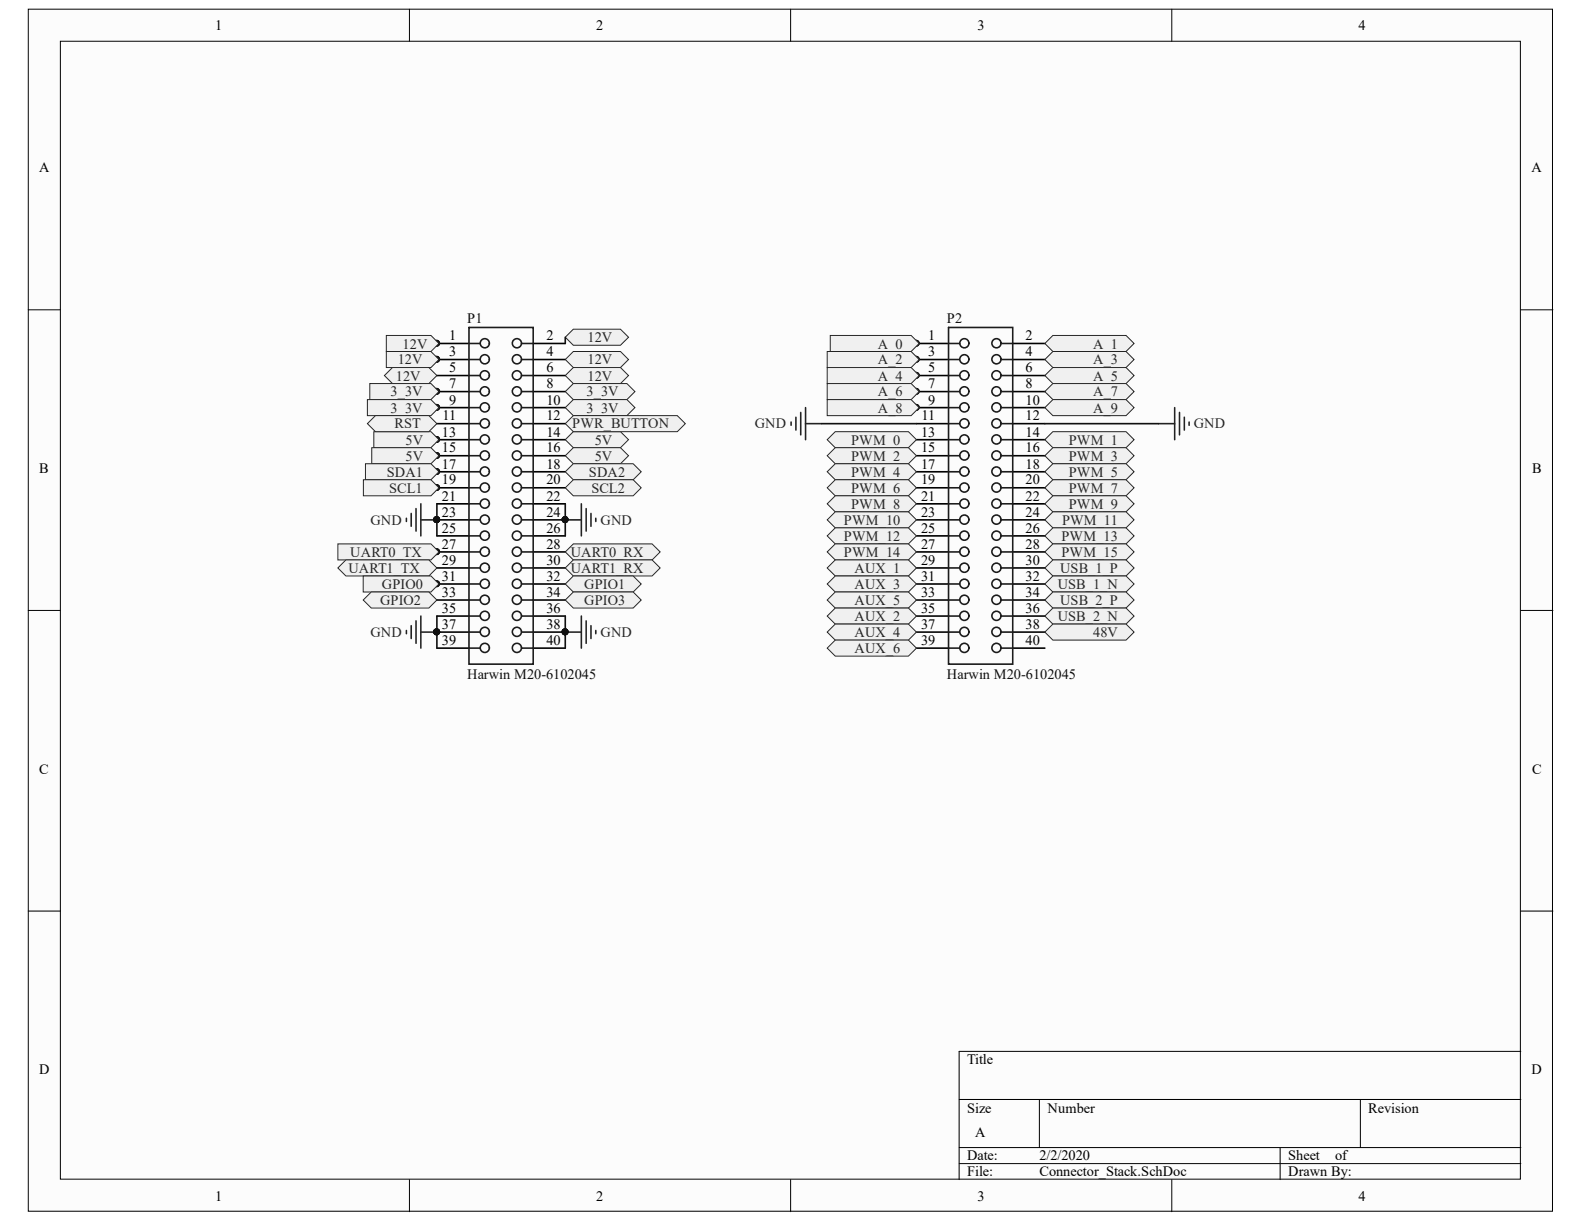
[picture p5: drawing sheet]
<svg xmlns="http://www.w3.org/2000/svg" width="279mm" height="216mm" viewBox="0 0 279 216" stroke-linecap="round" stroke-linejoin="round" font-family="sans-serif">
<defs><g id="words">
<g font-size="2.5">
<text x="38" y="5.3">1</text>
<text x="105.2" y="5.3">2</text>
<text x="172.4" y="5.3">3</text>
<text x="239.7" y="5.3">4</text>
<text x="6.9" y="30.4">A</text>
<text x="270.2" y="30.4">A</text>
<text x="79.2" y="60">1</text>
<text x="79.2" y="65.7">5</text>
<text x="79.2" y="62.8">3</text>
<text x="96.4" y="60">2</text>
<text x="96.4" y="65.7">6</text>
<text x="96.4" y="62.8">4</text>
<text x="163.7" y="60">1</text>
<text x="163.7" y="65.7">5</text>
<text x="163.7" y="62.8">3</text>
<text x="180.9" y="60">2</text>
<text x="180.9" y="65.7">6</text>
<text x="180.9" y="62.8">4</text>
<text x="79.2" y="68.5">7</text>
<text x="79.2" y="71.4">9</text>
<text x="96.4" y="68.5">8</text>
<text x="96.4" y="71.4">10</text>
<text x="163.7" y="68.5">7</text>
<text x="163.7" y="71.4">9</text>
<text x="180.9" y="68.5">8</text>
<text x="180.9" y="71.4">10</text>
<text x="77.9" y="77">13</text>
<text x="78" y="74.1">11</text>
<text x="96.4" y="74.1">12</text>
<text x="96.4" y="77">14</text>
<text x="162.5" y="77">13</text>
<text x="162.6" y="74.1">11</text>
<text x="180.9" y="74.1">12</text>
<text x="180.9" y="77">14</text>
<text x="6.9" y="83.4">B</text>
<text x="77.9" y="79.8">15</text>
<text x="77.9" y="82.7">17</text>
<text x="96.4" y="79.8">16</text>
<text x="96.4" y="82.7">18</text>
<text x="162.5" y="79.8">15</text>
<text x="162.5" y="82.7">17</text>
<text x="180.9" y="79.8">16</text>
<text x="180.9" y="82.7">18</text>
<text x="270.3" y="83.4">B</text>
<text x="77.9" y="85.5">19</text>
<text x="77.9" y="88.3">21</text>
<text x="96.4" y="85.5">20</text>
<text x="96.4" y="88.3">22</text>
<text x="162.5" y="85.5">19</text>
<text x="162.5" y="88.3">21</text>
<text x="180.9" y="85.5">20</text>
<text x="180.9" y="88.3">22</text>
<text x="77.9" y="91.1">23</text>
<text x="77.9" y="94">25</text>
<text x="96.4" y="91.1">24</text>
<text x="96.4" y="94">26</text>
<text x="162.5" y="91.1">23</text>
<text x="162.5" y="94">25</text>
<text x="180.9" y="91.1">24</text>
<text x="180.9" y="94">26</text>
<text x="77.9" y="96.8">27</text>
<text x="77.9" y="99.6">29</text>
<text x="96.4" y="96.8">28</text>
<text x="96.4" y="99.6">30</text>
<text x="162.5" y="96.8">27</text>
<text x="162.5" y="99.6">29</text>
<text x="180.9" y="96.8">28</text>
<text x="180.9" y="99.6">30</text>
<text x="77.9" y="102.4">31</text>
<text x="77.9" y="105.3">33</text>
<text x="96.4" y="102.4">32</text>
<text x="96.4" y="105.3">34</text>
<text x="162.5" y="102.4">31</text>
<text x="162.5" y="105.3">33</text>
<text x="180.9" y="102.4">32</text>
<text x="180.9" y="105.3">34</text>
<text x="77.9" y="108.1">35</text>
<text x="77.9" y="111">37</text>
<text x="77.9" y="113.7">39</text>
<text x="96.4" y="108.1">36</text>
<text x="96.4" y="111">38</text>
<text x="96.4" y="113.7">40</text>
<text x="162.5" y="108.1">35</text>
<text x="162.5" y="111">37</text>
<text x="162.5" y="113.7">39</text>
<text x="180.9" y="108.1">36</text>
<text x="180.9" y="111">38</text>
<text x="180.9" y="113.7">40</text>
<text x="6.9" y="136.5">C</text>
<text x="270.3" y="136.5">C</text>
<text x="6.9" y="189.5">D</text>
<text x="170.6" y="187.7">Title</text>
<text x="270.2" y="189.5">D</text>
<text x="170.6" y="196.3">Size</text>
<text x="184.8" y="196.3">Number</text>
<text x="241.3" y="196.3">Revision</text>
<text x="172" y="200.5">A</text>
<text x="170.6" y="204.7">Date:</text>
<text x="170.6" y="207.5">File:</text>
<text x="183.4" y="204.7">2/2/2020</text>
<text x="183.4" y="207.5">Connector_Stack.SchDoc</text>
<text x="227.2" y="204.7">Sheet</text>
<text x="227.2" y="207.5">Drawn By:</text>
<text x="235.5" y="204.7">of</text>
<text x="38" y="211.8">1</text>
<text x="105.2" y="211.8">2</text>
<text x="172.4" y="211.8">3</text>
<text x="239.7" y="211.8">4</text>
</g>
<g font-size="2.5" fill="#0e0e0e">
<text x="82.4" y="56.9">P1</text>
<text x="167" y="56.9">P2</text>
<text x="82.4" y="119.7">Harwin M20-6102045</text>
<text x="167" y="119.7">Harwin M20-6102045</text>
</g>
<g font-size="2.5" fill="#262626">
<text x="70.2" y="64.3">12V</text>
<text x="71" y="61.5">12V</text>
<text x="103.6" y="60.3">12V</text>
<text x="103.6" y="64.3">12V</text>
<text x="154.9" y="61.5">A_0</text>
<text x="154.9" y="64.3">A_2</text>
<text x="192.8" y="61.5">A_1</text>
<text x="192.8" y="64.3">A_3</text>
<text x="68.9" y="69.9">3_3V</text>
<text x="69.8" y="67.1">12V</text>
<text x="103.5" y="69.9">3_3V</text>
<text x="103.6" y="67.1">12V</text>
<text x="154.9" y="67.1">A_4</text>
<text x="154.9" y="69.9">A_6</text>
<text x="192.8" y="67.1">A_5</text>
<text x="192.8" y="69.9">A_7</text>
<text x="68.9" y="72.8">3_3V</text>
<text x="69.6" y="75.6">RST</text>
<text x="100.9" y="75.6">PWR_BUTTON</text>
<text x="103.5" y="72.8">3_3V</text>
<text x="133.1" y="75.6">GND</text>
<text x="154.9" y="72.8">A_8</text>
<text x="192.8" y="72.8">A_9</text>
<text x="210.6" y="75.6">GND</text>
<text x="71.5" y="78.5">5V</text>
<text x="71.5" y="81.2">5V</text>
<text x="104.9" y="78.5">5V</text>
<text x="104.9" y="81.2">5V</text>
<text x="150.1" y="78.5">PWM_0</text>
<text x="150.1" y="81.2">PWM_2</text>
<text x="188.5" y="78.5">PWM_1</text>
<text x="188.5" y="81.2">PWM_3</text>
<text x="68.2" y="84.1">SDA1</text>
<text x="68.6" y="86.9">SCL1</text>
<text x="103.9" y="84.1">SDA2</text>
<text x="104.3" y="86.9">SCL2</text>
<text x="150.1" y="84.1">PWM_4</text>
<text x="150.1" y="86.9">PWM_6</text>
<text x="150.1" y="89.8">PWM_8</text>
<text x="188.5" y="84.1">PWM_5</text>
<text x="188.5" y="86.9">PWM_7</text>
<text x="188.5" y="89.8">PWM_9</text>
<text x="65.3" y="92.6">GND</text>
<text x="105.9" y="92.6">GND</text>
<text x="148.9" y="92.6">PWM_10</text>
<text x="148.9" y="95.4">PWM_12</text>
<text x="187.2" y="95.4">PWM_13</text>
<text x="187.3" y="92.6">PWM_11</text>
<text x="61.5" y="101.1">UART1_TX</text>
<text x="61.8" y="98.2">UART0_TX</text>
<text x="100.7" y="98.2">UART0_RX</text>
<text x="100.7" y="101.1">UART1_RX</text>
<text x="148.9" y="98.2">PWM_14</text>
<text x="150.7" y="101.1">AUX_1</text>
<text x="187" y="101.1">USB_1_P</text>
<text x="187.2" y="98.2">PWM_15</text>
<text x="67" y="106.7">GPIO2</text>
<text x="67.4" y="103.9">GPIO0</text>
<text x="103" y="103.9">GPIO1</text>
<text x="103" y="106.7">GPIO3</text>
<text x="150.7" y="103.9">AUX_3</text>
<text x="150.7" y="106.7">AUX_5</text>
<text x="186.6" y="103.9">USB_1_N</text>
<text x="187" y="106.7">USB_2_P</text>
<text x="65.3" y="112.4">GND</text>
<text x="105.9" y="112.4">GND</text>
<text x="150.7" y="109.5">AUX_2</text>
<text x="150.7" y="112.4">AUX_4</text>
<text x="186.6" y="109.5">USB_2_N</text>
<text x="192.8" y="112.4">48V</text>
<text x="150.7" y="115.2">AUX_6</text>
</g>
</g></defs>
<g fill="#fcfcfc" stroke="#000" stroke-width=".18">
<path d="M5 1.6h268.8v212h-268.8z"/>
<path d="M10.6 7.3h257.6v200.7h-257.6z"/>
</g>
<g fill="none" stroke="#000" stroke-width=".18">
<path d="M72.2 1.6v5.7M139.5 1.6v5.7M206.7 1.6v5.7M5 54.6h5.6M268.3 54.6h5.6M5 107.7h5.6M268.3 107.7h5.6M5 160.7h5.6M268.3 160.7h5.6M169.2 193.9h99.1M183.3 193.9v8.5M240 193.9v8.5"/>
<path d="M268.3 185.5h-99.1v22.6M72.2 208.1v5.6M139.5 208.1v5.6M169.2 202.4h99.1M169.2 205.2h99.1M206.7 208.1v5.6M225.8 202.4v5.7"/>
</g>
<g fill="none" stroke="#000" stroke-width=".28">
<path d="M77.1 60.6h5.6M77.1 66.2h5.6M77.1 63.4h5.6M77.1 69.1h5.6M77.1 71.9h5.6M77.1 74.7h5.6M77.1 77.6h5.6M94 60.6h5.7M94 66.2h5.7M94 63.4h5.7M94 69.1h5.7M94 71.9h5.7"/>
<path d="M94 74.7h5.7M94 77.6h5.7M77.1 80.4h5.6M77.1 83.2h5.6M77.1 86h5.6M77.1 88.9h5.6M77.1 91.7h5.6M77.1 94.5h5.6M77.1 97.4h5.6M94 80.4h5.7M94 83.2h5.7M94 86h5.7"/>
<path d="M94 88.9h5.7M94 91.7h5.7M94 94.5h5.7M94 97.4h5.7M77.1 100.2h5.6M77.1 103h5.6M77.1 105.8h5.6M77.1 108.7h5.6M77.1 111.5h5.6M77.1 114.3h5.6M94 100.2h5.7M94 103h5.7"/>
<path d="M94 105.8h5.7M94 108.7h5.7M94 111.5h5.7M94 114.3h5.7"/>
</g>
<g fill="#0e0e0e" stroke="#0e0e0e" stroke-width=".18">
<circle cx="77" cy="60.5" r=".52"/>
<circle cx="77" cy="63.4" r=".52"/>
<circle cx="77" cy="69" r=".52"/>
<circle cx="77" cy="71.9" r=".52"/>
<circle cx="77" cy="77.5" r=".52"/>
<circle cx="77" cy="80.3" r=".52"/>
<circle cx="77" cy="83.2" r=".52"/>
<circle cx="77" cy="86" r=".52"/>
<circle cx="77" cy="91.7" r=".52"/>
<circle cx="99.7" cy="91.7" r=".52"/>
<circle cx="77" cy="97.3" r=".52"/>
<circle cx="77" cy="103" r=".52"/>
<circle cx="77" cy="111.5" r=".52"/>
<circle cx="99.7" cy="111.5" r=".52"/>
</g>
<g fill="none" stroke="#1c1c1c" stroke-width=".28">
<path d="M82.7 57.8h11.3v59.4h-11.3zM82.7 60.6h2M82.7 63.4h2M82.7 66.2h2M82.7 69.1h2M92.1 60.6h1.9M92.1 63.4h1.9M92.1 66.2h1.9M92.1 69.1h1.9"/>
<circle cx="85.5" cy="60.5" r=".81"/>
<circle cx="91.2" cy="60.5" r=".81"/>
</g>
<circle cx="85.5" cy="63.4" r=".81" fill="#fefefe" stroke="#1c1c1c" stroke-width=".28"/>
<g fill="none" stroke="#1c1c1c" stroke-width=".28">
<path d="M167.3 57.8h11.3v59.4h-11.3zM82.7 71.9h2M82.7 74.7h2M82.7 77.6h2M92.1 71.9h1.9M92.1 74.7h1.9M92.1 77.6h1.9M167.3 60.6h2M167.3 63.4h2M167.3 66.2h2M167.3 69.1h2M176.7 60.6h1.9"/>
<path d="M176.7 63.4h1.9M176.7 66.2h1.9M176.7 69.1h1.9M82.7 80.4h2M82.7 83.2h2M82.7 86h2M82.7 88.9h2M82.7 91.7h2M82.7 94.5h2M82.7 97.4h2M92.1 80.4h1.9M92.1 83.2h1.9"/>
<path d="M92.1 86h1.9M92.1 88.9h1.9M92.1 91.7h1.9M92.1 94.5h1.9M92.1 97.4h1.9M82.7 100.2h2M82.7 103h2M82.7 105.8h2M82.7 108.7h2M82.7 111.5h2M82.7 114.3h2M92.1 100.2h1.9"/>
<path d="M92.1 103h1.9M92.1 105.8h1.9M92.1 108.7h1.9M92.1 111.5h1.9M92.1 114.3h1.9"/>
<circle cx="85.5" cy="69" r=".81"/>
<circle cx="85.5" cy="74.7" r=".81"/>
<circle cx="85.5" cy="77.5" r=".81"/>
<circle cx="85.5" cy="66.2" r=".81"/>
<circle cx="85.5" cy="71.9" r=".81"/>
<circle cx="91.2" cy="63.4" r=".81"/>
<circle cx="91.2" cy="74.7" r=".81"/>
<circle cx="91.2" cy="69" r=".81"/>
<circle cx="91.2" cy="77.5" r=".81"/>
<circle cx="91.2" cy="66.2" r=".81"/>
<circle cx="91.2" cy="71.9" r=".81"/>
<circle cx="170.1" cy="60.5" r=".81"/>
<circle cx="175.8" cy="60.5" r=".81"/>
<circle cx="85.5" cy="94.5" r=".81"/>
<circle cx="85.5" cy="91.7" r=".81"/>
<circle cx="85.5" cy="83.2" r=".81"/>
<circle cx="85.5" cy="86" r=".81"/>
<circle cx="85.5" cy="88.8" r=".81"/>
<circle cx="85.5" cy="80.3" r=".81"/>
<circle cx="85.5" cy="97.3" r=".81"/>
<circle cx="91.2" cy="94.5" r=".81"/>
<circle cx="91.2" cy="91.7" r=".81"/>
<circle cx="91.2" cy="83.2" r=".81"/>
<circle cx="91.2" cy="86" r=".81"/>
<circle cx="91.2" cy="88.8" r=".81"/>
<circle cx="91.2" cy="80.3" r=".81"/>
<circle cx="91.2" cy="97.3" r=".81"/>
<circle cx="85.5" cy="100.1" r=".81"/>
<circle cx="85.5" cy="105.8" r=".81"/>
<circle cx="85.5" cy="108.6" r=".81"/>
<circle cx="85.5" cy="114.3" r=".81"/>
<circle cx="85.5" cy="103" r=".81"/>
<circle cx="85.5" cy="111.5" r=".81"/>
<circle cx="91.2" cy="105.8" r=".81"/>
<circle cx="91.2" cy="100.1" r=".81"/>
<circle cx="91.2" cy="108.6" r=".81"/>
<circle cx="91.2" cy="114.3" r=".81"/>
<circle cx="91.2" cy="103" r=".81"/>
<circle cx="91.2" cy="111.5" r=".81"/>
</g>
<g fill="#0e0e0e" stroke="#0e0e0e" stroke-width=".18">
<circle cx="77" cy="60.5" r=".52"/>
<circle cx="77" cy="63.4" r=".52"/>
<circle cx="77" cy="69" r=".52"/>
<circle cx="77" cy="71.9" r=".52"/>
<circle cx="77" cy="77.5" r=".52"/>
<circle cx="77" cy="80.3" r=".52"/>
<circle cx="77" cy="83.2" r=".52"/>
<circle cx="77" cy="86" r=".52"/>
<circle cx="77" cy="91.7" r=".52"/>
<circle cx="99.7" cy="91.7" r=".52"/>
<circle cx="77" cy="97.3" r=".52"/>
<circle cx="77" cy="103" r=".52"/>
<circle cx="77" cy="111.5" r=".52"/>
<circle cx="99.7" cy="111.5" r=".52"/>
<circle cx="161.6" cy="60.5" r=".52"/>
<circle cx="161.6" cy="66.2" r=".52"/>
<circle cx="161.6" cy="63.4" r=".52"/>
<circle cx="161.6" cy="69" r=".52"/>
<circle cx="161.6" cy="71.9" r=".52"/>
</g>
<g fill="none" stroke="#000" stroke-width=".28">
<path d="M161.7 60.6h5.6M161.7 66.2h5.6M161.7 63.4h5.6M161.7 69.1h5.6M161.7 71.9h5.6M161.7 74.7h5.6M161.7 77.6h5.6M178.6 60.6h5.7M178.6 66.2h5.7M178.6 63.4h5.7M178.6 69.1h5.7M178.6 71.9h5.7"/>
<path d="M178.6 74.7h5.7M178.6 77.6h5.7M161.7 80.4h5.6M161.7 83.2h5.6M161.7 86h5.6M161.7 88.9h5.6M161.7 91.7h5.6M161.7 94.5h5.6M161.7 97.4h5.6M178.6 80.4h5.7M178.6 83.2h5.7M178.6 86h5.7"/>
<path d="M178.6 88.9h5.7M178.6 91.7h5.7M178.6 94.5h5.7M178.6 97.4h5.7M161.7 100.2h5.6M161.7 103h5.6M161.7 105.8h5.6M161.7 108.7h5.6M161.7 111.5h5.6M161.7 114.3h5.6M178.6 100.2h5.7M178.6 103h5.7"/>
<path d="M178.6 105.8h5.7M178.6 108.7h5.7M178.6 111.5h5.7M178.6 114.3h5.7"/>
</g>
<circle cx="170.1" cy="63.4" r=".81" fill="#fefefe" stroke="#1c1c1c" stroke-width=".28"/>
<g fill="none" stroke="#1c1c1c" stroke-width=".28">
<path d="M167.3 71.9h2M167.3 74.7h2M167.3 77.6h2M176.7 71.9h1.9M176.7 74.7h1.9M176.7 77.6h1.9M167.3 80.4h2M167.3 83.2h2M167.3 86h2M167.3 88.9h2M167.3 91.7h2M167.3 94.5h2"/>
<path d="M167.3 97.4h2M176.7 80.4h1.9M176.7 83.2h1.9M176.7 86h1.9M176.7 88.9h1.9M176.7 91.7h1.9M176.7 94.5h1.9M176.7 97.4h1.9M167.3 100.2h2M167.3 103h2M167.3 105.8h2M167.3 108.7h2"/>
<path d="M167.3 111.5h2M167.3 114.3h2M176.7 100.2h1.9M176.7 103h1.9M176.7 105.8h1.9M176.7 108.7h1.9M176.7 111.5h1.9M176.7 114.3h1.9"/>
<circle cx="170.1" cy="69" r=".81"/>
<circle cx="170.1" cy="74.7" r=".81"/>
<circle cx="170.1" cy="77.5" r=".81"/>
<circle cx="170.1" cy="66.2" r=".81"/>
<circle cx="170.1" cy="71.9" r=".81"/>
<circle cx="175.8" cy="63.4" r=".81"/>
<circle cx="175.8" cy="74.7" r=".81"/>
<circle cx="175.8" cy="69" r=".81"/>
<circle cx="175.8" cy="77.5" r=".81"/>
<circle cx="175.8" cy="66.2" r=".81"/>
<circle cx="175.8" cy="71.9" r=".81"/>
<circle cx="170.1" cy="94.5" r=".81"/>
<circle cx="170.1" cy="91.7" r=".81"/>
<circle cx="170.1" cy="83.2" r=".81"/>
<circle cx="170.1" cy="86" r=".81"/>
<circle cx="170.1" cy="88.8" r=".81"/>
<circle cx="170.1" cy="80.3" r=".81"/>
<circle cx="170.1" cy="97.3" r=".81"/>
<circle cx="175.8" cy="94.5" r=".81"/>
<circle cx="175.8" cy="91.7" r=".81"/>
<circle cx="175.8" cy="83.2" r=".81"/>
<circle cx="175.8" cy="86" r=".81"/>
<circle cx="175.8" cy="88.8" r=".81"/>
<circle cx="175.8" cy="80.3" r=".81"/>
<circle cx="175.8" cy="97.3" r=".81"/>
<circle cx="170.1" cy="100.1" r=".81"/>
<circle cx="170.1" cy="105.8" r=".81"/>
<circle cx="170.1" cy="108.6" r=".81"/>
<circle cx="170.1" cy="114.3" r=".81"/>
<circle cx="170.1" cy="103" r=".81"/>
<circle cx="170.1" cy="111.5" r=".81"/>
<circle cx="175.8" cy="105.8" r=".81"/>
<circle cx="175.8" cy="100.1" r=".81"/>
<circle cx="175.8" cy="108.6" r=".81"/>
<circle cx="175.8" cy="114.3" r=".81"/>
<circle cx="175.8" cy="103" r=".81"/>
<circle cx="175.8" cy="111.5" r=".81"/>
</g>
<g fill="#0e0e0e" stroke="#0e0e0e" stroke-width=".18">
<circle cx="161.6" cy="60.5" r=".52"/>
<circle cx="161.6" cy="66.2" r=".52"/>
<circle cx="161.6" cy="63.4" r=".52"/>
<circle cx="161.6" cy="69" r=".52"/>
<circle cx="161.6" cy="71.9" r=".52"/>
</g>
<g fill="#f0f0f0" stroke="#262626" stroke-width=".18">
<path d="M68.1 59.2h7.9l1.4 1.4-1.4 1.4h-7.9z" fill-rule="evenodd"/>
<path d="M99.7 59.5l1.4-1.4h8.3l1.5 1.4-1.5 1.4h-8.3z" fill-rule="evenodd"/>
<path d="M99.7 63.4l1.4-1.4h8.3l1.5 1.4-1.5 1.4h-8.3z" fill-rule="evenodd"/>
<path d="M68.1 62h7.9l1.4 1.4-1.4 1.4h-7.9z" fill-rule="evenodd"/>
<path d="M99.7 66.2l1.4-1.4h8.3l1.5 1.4-1.5 1.5h-8.3z" fill-rule="evenodd"/>
<path d="M67.8 66.2l1.4-1.4h6.4l1.5 1.4-1.5 1.5h-6.4z" fill-rule="evenodd"/>
<path d="M99.7 77.6l1.4-1.5h8.3l1.5 1.5-1.5 1.4h-8.3z" fill-rule="evenodd"/>
<path d="M99.7 80.4l1.4-1.4h8.3l1.5 1.4-1.5 1.4h-8.3z" fill-rule="evenodd"/>
<path d="M65.9 76.1h10.1l1.4 1.5-1.4 1.4h-10.1z" fill-rule="evenodd"/>
<path d="M65.6 79h10.4l1.4 1.4-1.4 1.4h-10.4z" fill-rule="evenodd"/>
</g>
<g fill="none" stroke="#262626" stroke-width=".28">
<path d="M71.7 91.4v.6M72.5 90.6v2.2M73.4 89.7v4M74.2 88.9v5.6M74.2 91.7h2.9M99.7 91.7h2.8M102.5 88.9v5.6M103.4 89.7v4M104.2 90.6v2.2M105.1 91.4v.6M71.7 111.2v.6M72.5 110.4v2.2"/>
<path d="M73.4 109.5v4M74.2 111.5h2.9M74.2 108.7v5.6M99.7 111.5h2.8M102.5 108.7v5.6M103.4 109.5v4M104.2 110.4v2.2M105.1 111.2v.6"/>
</g>
<g fill="#0e0e0e" stroke="#0e0e0e" stroke-width=".18">
<circle cx="99.7" cy="111.5" r=".52"/>
<circle cx="77" cy="111.5" r=".52"/>
<circle cx="99.7" cy="91.7" r=".52"/>
<circle cx="77" cy="91.7" r=".52"/>
</g>
<path d="M77.1 88.9v5.6M99.7 88.9v5.6M77.1 108.7v5.6M99.7 108.7v5.6" fill="none" stroke="#0e0e0e" stroke-width=".28"/>
<g fill="#f0f0f0" stroke="#262626" stroke-width=".18">
<path d="M65.2 67.7h10.8l1.4 1.4-1.4 1.4h-10.8z" fill-rule="evenodd"/>
<path d="M99.7 69.1l1.4-1.4h9.5l1.4 1.4-1.4 1.4h-9.5z" fill-rule="evenodd"/>
<path d="M99.7 71.9l1.4-1.4h9.5l1.4 1.4-1.4 1.4h-9.5z" fill-rule="evenodd"/>
<path d="M64.8 70.5h11.2l1.4 1.4-1.4 1.4h-11.2z" fill-rule="evenodd"/>
<path d="M64.5 81.8h11.5l1.4 1.4-1.4 1.4h-11.5z" fill-rule="evenodd"/>
<path d="M64.1 84.6h11.9l1.4 1.4-1.4 1.5h-11.9z" fill-rule="evenodd"/>
<path d="M99.7 83.2l1.4-1.4h10.6l1.4 1.4-1.4 1.4h-10.6z" fill-rule="evenodd"/>
<path d="M99.7 86l1.4-1.4h10.6l1.4 1.4-1.4 1.5h-10.6z" fill-rule="evenodd"/>
<path d="M59.6 95.9h16.4l1.4 1.5-1.4 1.4h-16.4z" fill-rule="evenodd"/>
<path d="M59.6 100.2l1.4-1.4h14.6l1.5 1.4-1.5 1.4h-14.6z" fill-rule="evenodd"/>
<path d="M64.1 101.6h11.9l1.4 1.4-1.4 1.4h-11.9z" fill-rule="evenodd"/>
<path d="M64.1 105.8l1.4-1.4h10.1l1.5 1.4-1.5 1.5h-10.1z" fill-rule="evenodd"/>
<path d="M99.7 97.4l1.4-1.5h13.9l1.4 1.5-1.4 1.4h-13.9z" fill-rule="evenodd"/>
<path d="M99.7 100.2l1.4-1.4h13.9l1.4 1.4-1.4 1.4h-13.9z" fill-rule="evenodd"/>
<path d="M99.7 103l1.4-1.4h10.6l1.4 1.4-1.4 1.4h-10.6z" fill-rule="evenodd"/>
<path d="M99.7 105.8l1.4-1.4h10.6l1.4 1.4-1.4 1.5h-10.6z" fill-rule="evenodd"/>
<path d="M99.7 74.7l1.4-1.4h18.4l1.4 1.4-1.4 1.4h-18.4z" fill-rule="evenodd"/>
<path d="M64.8 74.7l1.4-1.4h9.4l1.5 1.4-1.5 1.4h-9.4z" fill-rule="evenodd"/>
<path d="M146.4 59.2h14.3l1.4 1.4-1.4 1.4h-14.3z" fill-rule="evenodd"/>
<path d="M184.3 60.6l1.4-1.4h12.9l1.4 1.4-1.4 1.4h-12.9z" fill-rule="evenodd"/>
<path d="M184.3 63.4l1.4-1.4h12.9l1.4 1.4-1.4 1.4h-12.9z" fill-rule="evenodd"/>
<path d="M145.9 62h14.8l1.4 1.4-1.4 1.4h-14.8z" fill-rule="evenodd"/>
<path d="M184.3 66.2l1.4-1.4h12.9l1.4 1.4-1.4 1.5h-12.9z" fill-rule="evenodd"/>
<path d="M145.9 64.8h14.8l1.4 1.4-1.4 1.5h-14.8z" fill-rule="evenodd"/>
<path d="M184.3 69.1l1.4-1.4h12.9l1.4 1.4-1.4 1.4h-12.9z" fill-rule="evenodd"/>
<path d="M145.9 67.7h14.8l1.4 1.4-1.4 1.4h-14.8z" fill-rule="evenodd"/>
<path d="M184.3 71.9l1.4-1.4h12.9l1.4 1.4-1.4 1.4h-12.9z" fill-rule="evenodd"/>
<path d="M145.9 70.5h14.8l1.4 1.4-1.4 1.4h-14.8z" fill-rule="evenodd"/>
<path d="M184.3 77.6l1.4-1.5h12.9l1.4 1.5-1.4 1.4h-12.9z" fill-rule="evenodd"/>
<path d="M184.3 80.4l1.4-1.4h12.9l1.4 1.4-1.4 1.4h-12.9z" fill-rule="evenodd"/>
<path d="M184.3 83.2l1.4-1.4h12.9l1.4 1.4-1.4 1.4h-12.9z" fill-rule="evenodd"/>
<path d="M184.3 86l1.4-1.4h12.9l1.4 1.4-1.4 1.5h-12.9z" fill-rule="evenodd"/>
<path d="M184.3 88.9l1.4-1.4h12.9l1.4 1.4-1.4 1.4h-12.9z" fill-rule="evenodd"/>
<path d="M145.9 77.6l1.4-1.5h12.9l1.5 1.5-1.5 1.4h-12.9z" fill-rule="evenodd"/>
<path d="M145.9 80.4l1.4-1.4h12.9l1.5 1.4-1.5 1.4h-12.9z" fill-rule="evenodd"/>
<path d="M145.9 83.2l1.4-1.4h12.9l1.5 1.4-1.5 1.4h-12.9z" fill-rule="evenodd"/>
<path d="M145.9 86l1.4-1.4h12.9l1.5 1.4-1.5 1.5h-12.9z" fill-rule="evenodd"/>
<path d="M145.9 88.9l1.4-1.4h12.9l1.5 1.4-1.5 1.4h-12.9z" fill-rule="evenodd"/>
</g>
<path d="M139.5 74.4v.6M140.4 73.6v2.3M141.2 72.7v4M142.1 71.9v5.7M142.1 74.7h2.8M204.4 74.7h2.8M207.2 71.9v5.7M208 72.7v4M208.9 73.6v2.3M209.7 74.4v.6" fill="none" stroke="#262626" stroke-width=".28"/>
<path d="M99.7 59.5v1.1M144.9 74.7h16.8M184.3 74.7h20.1" fill="none" stroke="#0e0e0e" stroke-width=".28"/>
<g fill="#f0f0f0" stroke="#262626" stroke-width=".18">
<path d="M145.9 91.7l1.4-1.4h12.9l1.5 1.4-1.5 1.4h-12.9z" fill-rule="evenodd"/>
<path d="M184.3 91.7l1.4-1.4h12.9l1.4 1.4-1.4 1.4h-12.9z" fill-rule="evenodd"/>
<path d="M145.9 94.5l1.4-1.4h12.9l1.5 1.4-1.5 1.4h-12.9z" fill-rule="evenodd"/>
<path d="M184.3 94.5l1.4-1.4h12.9l1.4 1.4-1.4 1.4h-12.9z" fill-rule="evenodd"/>
<path d="M184.3 97.4l1.4-1.5h12.9l1.4 1.5-1.4 1.4h-12.9z" fill-rule="evenodd"/>
<path d="M145.9 97.4l1.4-1.5h12.9l1.5 1.5-1.5 1.4h-12.9z" fill-rule="evenodd"/>
<path d="M184.3 100.2l1.4-1.4h12.9l1.4 1.4-1.4 1.4h-12.9z" fill-rule="evenodd"/>
<path d="M184.3 103l1.4-1.4h12.9l1.4 1.4-1.4 1.4h-12.9z" fill-rule="evenodd"/>
<path d="M184.3 105.8l1.4-1.4h12.9l1.4 1.4-1.4 1.5h-12.9z" fill-rule="evenodd"/>
<path d="M184.3 108.7l1.4-1.4h12.9l1.4 1.4-1.4 1.4h-12.9z" fill-rule="evenodd"/>
<path d="M145.9 100.2l1.4-1.4h12.9l1.5 1.4-1.5 1.4h-12.9z" fill-rule="evenodd"/>
<path d="M145.9 103l1.4-1.4h12.9l1.5 1.4-1.5 1.4h-12.9z" fill-rule="evenodd"/>
<path d="M145.9 105.8l1.4-1.4h12.9l1.5 1.4-1.5 1.5h-12.9z" fill-rule="evenodd"/>
<path d="M145.9 108.7l1.4-1.4h12.9l1.5 1.4-1.5 1.4h-12.9z" fill-rule="evenodd"/>
<path d="M145.9 111.5l1.4-1.4h12.9l1.5 1.4-1.5 1.4h-12.9z" fill-rule="evenodd"/>
<path d="M145.9 114.3l1.4-1.4h12.9l1.5 1.4-1.5 1.4h-12.9z" fill-rule="evenodd"/>
<path d="M184.3 111.5l1.4-1.4h12.9l1.4 1.4-1.4 1.4h-12.9z" fill-rule="evenodd"/>
</g>
<use href="#words"/>
</svg>
